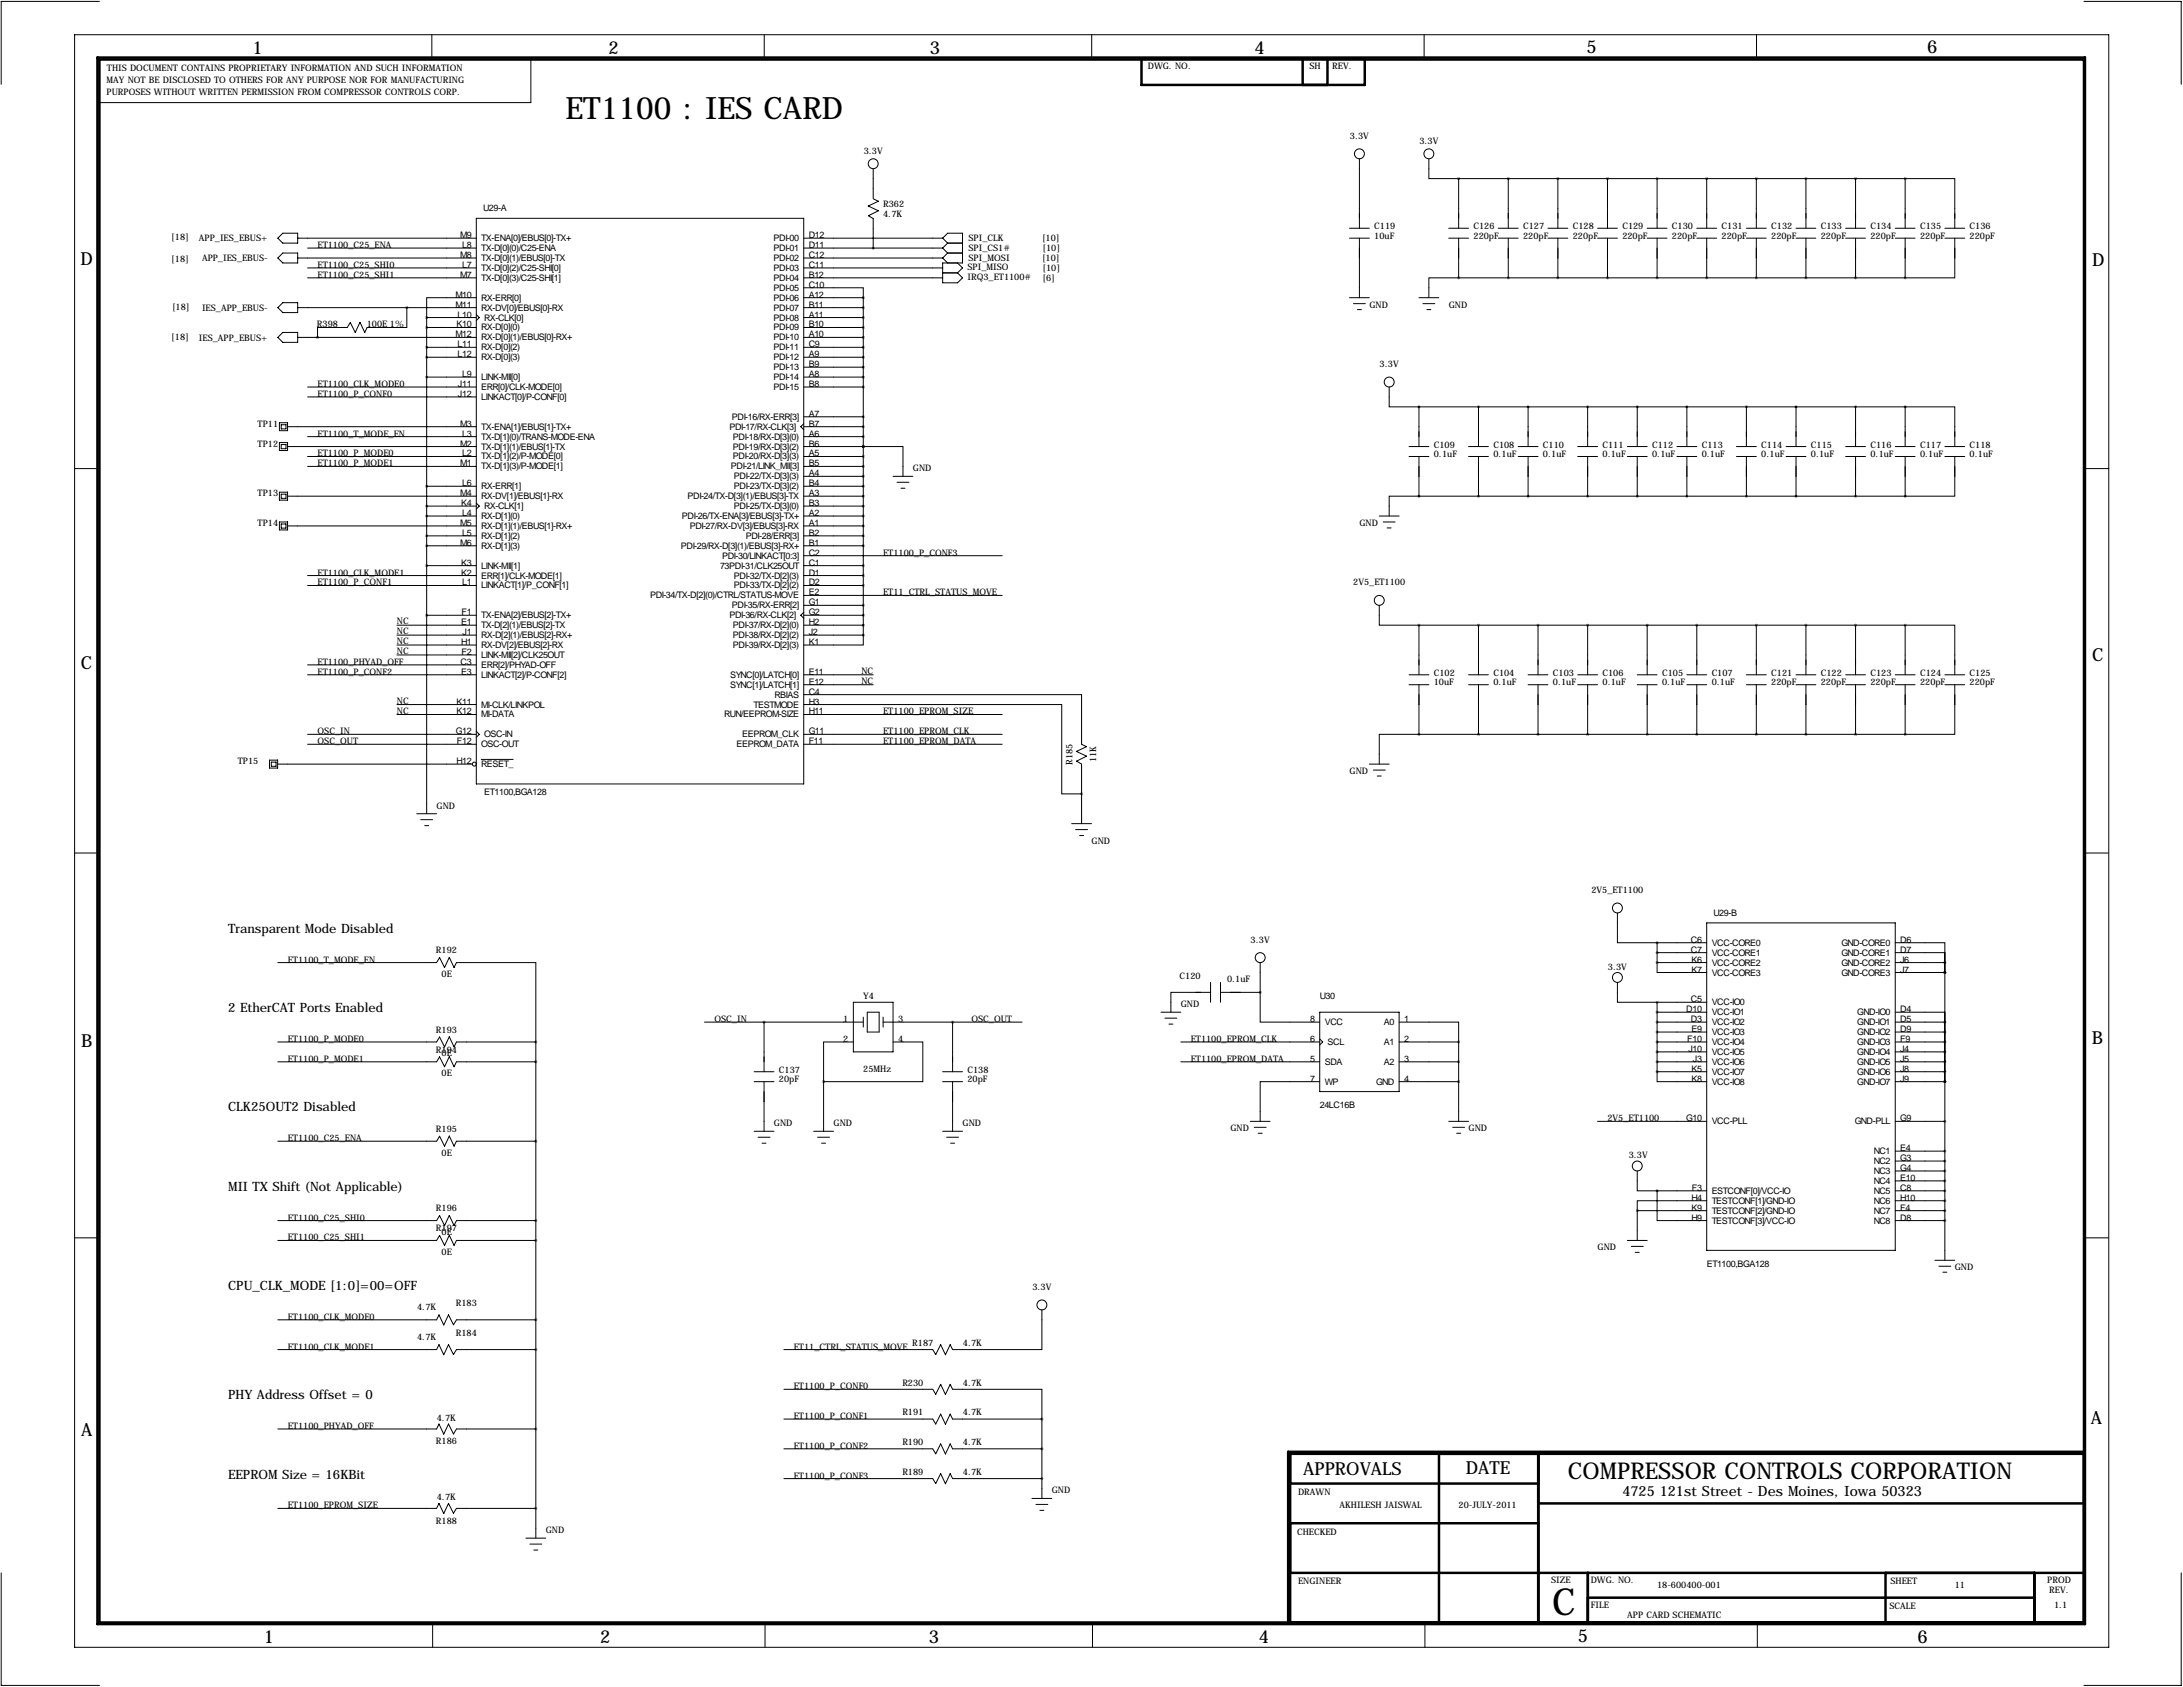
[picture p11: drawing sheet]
<svg xmlns="http://www.w3.org/2000/svg" width="559mm" height="432mm" viewBox="0 0 559 432" stroke-linecap="round" stroke-linejoin="round" font-family="sans-serif">
<defs><g id="words">
<text font-size="9.6" x="397.3" y="413.5">C</text>
<text font-size="7.9" x="144.8" y="30.5">ET1100 : IES CARD</text>
<text font-size="5.9" x="401.4" y="378.6">COMPRESSOR CONTROLS CORPORATION</text>
<g font-size="4.6">
<text x="64.6" y="13.7">1</text>
<text x="155.8" y="13.7">2</text>
<text x="238" y="13.7">3</text>
<text x="321.1" y="13.7">4</text>
<text x="406.1" y="13.5">5</text>
<text x="493.3" y="13.5">6</text>
<text x="20.6" y="67.9">D</text>
<text x="535.6" y="68.1">D</text>
<text x="20.7" y="171.1">C</text>
<text x="535.5" y="169.2">C</text>
<text x="20.8" y="268.1">B</text>
<text x="535.4" y="267.2">B</text>
<text x="535.2" y="364.5">A</text>
<text x="20.8" y="367.5">A</text>
<text x="333.6" y="377.4">APPROVALS</text>
<text x="375.2" y="377.2">DATE</text>
<text x="67.5" y="420.6">1</text>
<text x="153.6" y="420.6">2</text>
<text x="237.8" y="420.6">3</text>
<text x="322.2" y="420.5">4</text>
<text x="403.9" y="420.4">5</text>
<text x="490.9" y="420.6">6</text>
</g>
<text font-size="3.6" x="415.3" y="383">4725 121st Street - Des Moines, Iowa 50323</text>
<g font-size="3.3">
<text x="58.4" y="238.8">Transparent Mode Disabled</text>
<text x="58.4" y="259.1">2 EtherCAT Ports Enabled</text>
<text x="58.4" y="284.5">CLK25OUT2 Disabled</text>
<text x="58.4" y="304.8">MII TX Shift (Not Applicable)</text>
<text x="58.4" y="330.2">CPU_CLK_MODE [1:0]=00=OFF</text>
<text x="58.4" y="358.1">PHY Address Offset = 0</text>
<text x="58.4" y="378.5">EEPROM Size = 16KBit</text>
</g>
<g font-size="2.3">
<text x="293.8" y="17.6">DWG. NO.</text>
<text x="335.2" y="17.7">SH</text>
<text x="341" y="17.7">REV.</text>
<text x="27.3" y="21.1">MAY NOT BE DISCLOSED TO OTHERS FOR ANY PURPOSE NOR FOR MANUFACTURING</text>
<text x="27.4" y="18.3">THIS DOCUMENT CONTAINS PROPRIETARY INFORMATION AND SUCH INFORMATION</text>
<text x="27.3" y="24.2">PURPOSES WITHOUT WRITTEN PERMISSION FROM COMPRESSOR CONTROLS CORP.</text>
<text x="345.5" y="35.6">3.3V</text>
<text x="221.1" y="39.4">3.3V</text>
<text x="363.3" y="36.8">3.3V</text>
<text x="226.1" y="52.9">R362</text>
<text x="123.7" y="54.1">U29-A</text>
<text x="226.1" y="55.4">4.7K</text>
<text x="351.8" y="58.7">C119</text>
<text x="377.2" y="58.7">C126</text>
<text x="389.9" y="58.7">C127</text>
<text x="402.6" y="58.7">C128</text>
<text x="415.3" y="58.7">C129</text>
<text x="428" y="58.7">C130</text>
<text x="440.7" y="58.7">C131</text>
<text x="453.4" y="58.7">C132</text>
<text x="466.1" y="58.7">C133</text>
<text x="478.8" y="58.7">C134</text>
<text x="491.5" y="58.7">C135</text>
<text x="504.2" y="58.7">C136</text>
<text x="43.8" y="61.5">[18]</text>
<text x="50.9" y="61.8">APP_IES_EBUS+</text>
<text x="81.3" y="63.5">ET1100_C25_ENA</text>
<text x="117.8" y="61">M9</text>
<text x="118.3" y="63.5">L8</text>
<text x="123.2" y="61.7">TX-ENA[0]/EBUS[0]-TX+</text>
<text x="123.2" y="64.3">TX-D[0](0)/C25-ENA</text>
<text x="198" y="64.3">PDI-01</text>
<text x="198" y="61.7">PDI-00</text>
<text x="207" y="63.5">D11</text>
<text x="207" y="61">D12</text>
<text x="247.9" y="61.8">SPI_CLK</text>
<text x="247.9" y="64.3">SPI_CS1#</text>
<text x="266.7" y="61.8">[10]</text>
<text x="266.8" y="64.2">[10]</text>
<text x="351.8" y="61">10uF</text>
<text x="377.2" y="61">220pF</text>
<text x="389.9" y="61">220pF</text>
<text x="402.6" y="61">220pF</text>
<text x="415.3" y="61">220pF</text>
<text x="428" y="61">220pF</text>
<text x="440.7" y="61">220pF</text>
<text x="453.4" y="61">220pF</text>
<text x="466.1" y="61">220pF</text>
<text x="478.8" y="61">220pF</text>
<text x="491.5" y="61">220pF</text>
<text x="504.2" y="61">220pF</text>
<text x="43.8" y="66.9">[18]</text>
<text x="51.7" y="66.8">APP_IES_EBUS-</text>
<text x="81.3" y="68.6">ET1100_C25_SHI0</text>
<text x="81.3" y="71.1">ET1100_C25_SHI1</text>
<text x="117.8" y="66">M8</text>
<text x="117.8" y="71.1">M7</text>
<text x="118.3" y="68.6">L7</text>
<text x="123.2" y="66.8">TX-D[0](1)/EBUS[0]-TX</text>
<text x="123.2" y="69.3">TX-D[0](2)/C25-SHI[0]</text>
<text x="123.2" y="71.9">TX-D[0](3)/C25-SHI[1]</text>
<text x="198" y="69.3">PDI-03</text>
<text x="198" y="71.9">PDI-04</text>
<text x="198" y="66.8">PDI-02</text>
<text x="207" y="68.6">C11</text>
<text x="207" y="71.1">B12</text>
<text x="207" y="66">C12</text>
<text x="247.6" y="69.1">SPI_MISO</text>
<text x="247.6" y="71.7">IRQ3_ET1100#</text>
<text x="247.9" y="66.8">SPI_MOSI</text>
<text x="266.7" y="66.7">[10]</text>
<text x="266.9" y="69.3">[10]</text>
<text x="266.9" y="71.9">[6]</text>
<text x="116.6" y="76.2">M10</text>
<text x="123.2" y="77">RX-ERR[0]</text>
<text x="198" y="74.4">PDI-05</text>
<text x="198" y="77">PDI-06</text>
<text x="207" y="73.7">C10</text>
<text x="207" y="76.2">A12</text>
<text x="44" y="79.4">[18]</text>
<text x="51.7" y="79.5">IES_APP_EBUS-</text>
<text x="81.1" y="83.8">R398</text>
<text x="93.9" y="83.8">100E 1%</text>
<text x="116.6" y="78.7">M11</text>
<text x="116.8" y="83.8">K10</text>
<text x="117.1" y="81.3">L10</text>
<text x="123.2" y="79.5">RX-DV[0]/EBUS[0]-RX</text>
<text x="124" y="82">RX-CLK[0]</text>
<text x="198" y="79.5">PDI-07</text>
<text x="198" y="82">PDI-08</text>
<text x="207" y="78.7">B11</text>
<text x="207" y="81.3">A11</text>
<text x="207" y="83.8">B10</text>
<text x="350.5" y="78.7">GND</text>
<text x="370.8" y="78.7">GND</text>
<text x="43.8" y="87">[18]</text>
<text x="50.9" y="87.2">IES_APP_EBUS+</text>
<text x="116.6" y="86.4">M12</text>
<text x="117.1" y="88.9">L11</text>
<text x="123.2" y="84.6">RX-D[0](0)</text>
<text x="123.2" y="87.1">RX-D[0](1)/EBUS[0]-RX+</text>
<text x="123.2" y="89.7">RX-D[0](2)</text>
<text x="198" y="84.6">PDI-09</text>
<text x="198" y="87.1">PDI-10</text>
<text x="198" y="89.7">PDI-11</text>
<text x="207" y="86.4">A10</text>
<text x="207" y="88.9">C9</text>
<text x="117.1" y="91.4">L12</text>
<text x="123.2" y="92.2">RX-D[0](3)</text>
<text x="198" y="92.2">PDI-12</text>
<text x="198" y="94.7">PDI-13</text>
<text x="207" y="91.4">A9</text>
<text x="207" y="94">B9</text>
<text x="353.2" y="94">3.3V</text>
<text x="81.3" y="99.1">ET1100_CLK_MODE0</text>
<text x="81.3" y="101.6">ET1100_P_CONF0</text>
<text x="117.2" y="99.1">J11</text>
<text x="117.2" y="101.6">J12</text>
<text x="118.3" y="96.5">L9</text>
<text x="123.2" y="97.3">LINK-MII[0]</text>
<text x="123.2" y="99.8">ERR[0]/CLK-MODE[0]</text>
<text x="198" y="97.3">PDI-14</text>
<text x="198" y="99.8">PDI-15</text>
<text x="207" y="96.5">A8</text>
<text x="207" y="99.1">B8</text>
<text x="123.2" y="102.4">LINKACT[0]/P-CONF[0]</text>
<text x="187.3" y="107.4">PDI-16/RX-ERR[3]</text>
<text x="207" y="106.7">A7</text>
<text x="65.9" y="109.2">TP11</text>
<text x="81.3" y="111.8">ET1100_T_MODE_EN</text>
<text x="117.8" y="109.2">M3</text>
<text x="118.3" y="111.8">L3</text>
<text x="123.2" y="110">TX-ENA[1]/EBUS[1]-TX+</text>
<text x="123.2" y="112.5">TX-D[1](0)/TRANS-MODE-ENA</text>
<text x="186.7" y="110">PDI-17/RX-CLK[3]</text>
<text x="187.6" y="112.5">PDI-18/RX-D[3](0)</text>
<text x="207" y="109.2">B7</text>
<text x="207" y="111.8">A6</text>
<text x="65.9" y="114.3">TP12</text>
<text x="81.3" y="116.8">ET1100_P_MODE0</text>
<text x="81.3" y="119.4">ET1100_P_MODE1</text>
<text x="117.8" y="114.3">M2</text>
<text x="117.8" y="119.4">M1</text>
<text x="118.3" y="116.8">L2</text>
<text x="123.2" y="115.1">TX-D[1](1)/EBUS[1]-TX</text>
<text x="123.2" y="117.6">TX-D[1](2)/P-MODE[0]</text>
<text x="187.6" y="115.1">PDI-19/RX-D[3](2)</text>
<text x="187.6" y="117.6">PDI-20/RX-D[3](3)</text>
<text x="207" y="114.3">B6</text>
<text x="207" y="116.8">A5</text>
<text x="207" y="119.4">B5</text>
<text x="367" y="114.6">C109</text>
<text x="367" y="116.9">0.1uF</text>
<text x="382.3" y="114.6">C108</text>
<text x="382.3" y="116.9">0.1uF</text>
<text x="395" y="114.6">C110</text>
<text x="395" y="116.9">0.1uF</text>
<text x="410.2" y="114.6">C111</text>
<text x="410.2" y="116.9">0.1uF</text>
<text x="422.9" y="114.6">C112</text>
<text x="422.9" y="116.9">0.1uF</text>
<text x="435.6" y="114.6">C113</text>
<text x="435.6" y="116.9">0.1uF</text>
<text x="450.8" y="114.6">C114</text>
<text x="450.8" y="116.9">0.1uF</text>
<text x="463.5" y="114.6">C115</text>
<text x="463.5" y="116.9">0.1uF</text>
<text x="478.8" y="114.6">C116</text>
<text x="478.8" y="116.9">0.1uF</text>
<text x="491.5" y="114.6">C117</text>
<text x="491.5" y="116.9">0.1uF</text>
<text x="504.2" y="114.6">C118</text>
<text x="504.2" y="116.9">0.1uF</text>
<text x="118.3" y="124.5">L6</text>
<text x="123.2" y="120.1">TX-D[1](3)/P-MODE[1]</text>
<text x="123.2" y="125.2">RX-ERR[1]</text>
<text x="187.1" y="120.1">PDI-21/LINK_MII[3]</text>
<text x="187.9" y="122.7">PDI-22/TX-D[3](3)</text>
<text x="187.9" y="125.2">PDI-23/TX-D[3](2)</text>
<text x="207" y="121.9">A4</text>
<text x="207" y="124.5">B4</text>
<text x="233.7" y="120.7">GND</text>
<text x="65.9" y="127">TP13</text>
<text x="117.8" y="127">M4</text>
<text x="118" y="129.5">K4</text>
<text x="123.2" y="127.8">RX-DV[1]/EBUS[1]-RX</text>
<text x="124" y="130.3">RX-CLK[1]</text>
<text x="176" y="127.8">PDI-24/TX-D[3](1)/EBUS[3]-TX</text>
<text x="187.9" y="130.3">PDI-25/TX-D[3](0)</text>
<text x="207" y="127">A3</text>
<text x="207" y="129.5">B3</text>
<text x="65.9" y="134.6">TP14</text>
<text x="117.8" y="134.6">M5</text>
<text x="118.3" y="132.1">L4</text>
<text x="118.3" y="137.2">L5</text>
<text x="123.2" y="132.8">RX-D[1](0)</text>
<text x="123.2" y="135.4">RX-D[1](1)/EBUS[1]-RX+</text>
<text x="123.2" y="137.9">RX-D[1](2)</text>
<text x="174.6" y="132.8">PDI-26/TX-ENA[3]/EBUS[3]-TX+</text>
<text x="176.5" y="135.4">PDI-27/RX-DV[3]/EBUS[3]-RX</text>
<text x="190.9" y="137.9">PDI-28/ERR[3]</text>
<text x="207" y="132.1">A2</text>
<text x="207" y="134.6">A1</text>
<text x="207" y="137.2">B2</text>
<text x="348" y="134.6">GND</text>
<text x="117.8" y="139.7">M6</text>
<text x="123.2" y="140.5">RX-D[1](3)</text>
<text x="174.3" y="140.5">PDI-29/RX-D[3](1)/EBUS[3]-RX+</text>
<text x="184.8" y="143">PDI-30/LINKACT[0:3]</text>
<text x="207" y="139.7">B1</text>
<text x="207" y="142.2">C2</text>
<text x="226.1" y="142.2">ET1100_P_CONF3</text>
<text x="81.3" y="147.3">ET1100_CLK_MODE1</text>
<text x="81.3" y="149.9">ET1100_P_CONF1</text>
<text x="118" y="144.8">K3</text>
<text x="118" y="147.3">K2</text>
<text x="118.3" y="149.9">L1</text>
<text x="123.2" y="145.5">LINK-MII[1]</text>
<text x="123.2" y="148.1">ERR[1]/CLK-MODE[1]</text>
<text x="184.3" y="145.5">73PDI-31/CLK25OUT</text>
<text x="187.9" y="148.1">PDI-32/TX-D[2](3)</text>
<text x="207" y="144.8">C1</text>
<text x="207" y="147.3">D1</text>
<text x="207" y="149.9">D2</text>
<text x="346.4" y="149.9">2V5_ET1100</text>
<text x="123.2" y="150.6">LINKACT[1]/P_CONF[1]</text>
<text x="166.4" y="153.2">PDI-34/TX-D[2](0)/CTRL/STATUS-MOVE</text>
<text x="187.3" y="155.7">PDI-35/RX-ERR[2]</text>
<text x="187.9" y="150.6">PDI-33/TX-D[2](2)</text>
<text x="207" y="152.4">E2</text>
<text x="207" y="154.9">G1</text>
<text x="226.1" y="152.4">ET11_CTRL_STATUS_MOVE</text>
<text x="101.6" y="159.8">NC</text>
<text x="118" y="160">E1</text>
<text x="118.1" y="157.5">F1</text>
<text x="123.2" y="158.2">TX-ENA[2]/EBUS[2]-TX+</text>
<text x="123.2" y="160.8">TX-D[2](1)/EBUS[2]-TX</text>
<text x="186.7" y="158.2">PDI-36/RX-CLK[2]</text>
<text x="187.6" y="160.8">PDI-37/RX-D[2](0)</text>
<text x="207" y="157.5">G2</text>
<text x="207" y="160">H2</text>
<text x="101.6" y="162.3">NC</text>
<text x="101.6" y="164.8">NC</text>
<text x="101.6" y="167.4">NC</text>
<text x="118" y="165.1">H1</text>
<text x="118.1" y="167.6">F2</text>
<text x="118.4" y="162.6">J1</text>
<text x="123.2" y="163.3">RX-D[2](1)/EBUS[2]-RX+</text>
<text x="123.2" y="165.9">RX-DV[2]/EBUS[2]-RX</text>
<text x="187.6" y="163.3">PDI-38/RX-D[2](2)</text>
<text x="187.6" y="165.9">PDI-39/RX-D[2](3)</text>
<text x="207" y="162.6">J2</text>
<text x="207" y="165.1">K1</text>
<text x="81.3" y="172.7">ET1100_P_CONF2</text>
<text x="81.3" y="170.2">ET1100_PHYAD_OFF</text>
<text x="117.9" y="170.2">C3</text>
<text x="118" y="172.7">E3</text>
<text x="123.2" y="168.4">LINK-MII[2]/CLK25OUT</text>
<text x="123.2" y="170.9">ERR[2]/PHYAD-OFF</text>
<text x="123.2" y="173.5">LINKACT[2]/P-CONF[2]</text>
<text x="186.9" y="173.5">SYNC[0]/LATCH[0]</text>
<text x="207" y="172.7">E11</text>
<text x="220.5" y="172.5">NC</text>
<text x="367" y="173">C102</text>
<text x="382.3" y="173">C104</text>
<text x="397.5" y="173">C103</text>
<text x="410.2" y="173">C106</text>
<text x="425.4" y="173">C105</text>
<text x="438.1" y="173">C107</text>
<text x="453.4" y="173">C121</text>
<text x="466.1" y="173">C122</text>
<text x="478.8" y="173">C123</text>
<text x="491.5" y="173">C124</text>
<text x="504.2" y="173">C125</text>
<text x="186.9" y="176">SYNC[1]/LATCH[1]</text>
<text x="198.3" y="178.6">RBIAS</text>
<text x="207" y="175.3">E12</text>
<text x="207" y="177.8">C4</text>
<text x="220.5" y="175">NC</text>
<text x="367" y="175.3">10uF</text>
<text x="382.3" y="175.3">0.1uF</text>
<text x="397.5" y="175.3">0.1uF</text>
<text x="410.2" y="175.3">0.1uF</text>
<text x="425.4" y="175.3">0.1uF</text>
<text x="438.1" y="175.3">0.1uF</text>
<text x="453.4" y="175.3">220pF</text>
<text x="466.1" y="175.3">220pF</text>
<text x="478.8" y="175.3">220pF</text>
<text x="491.5" y="175.3">220pF</text>
<text x="504.2" y="175.3">220pF</text>
<text x="101.6" y="180.1">NC</text>
<text x="101.6" y="182.6">NC</text>
<text x="116.8" y="180.3">K11</text>
<text x="116.8" y="182.9">K12</text>
<text x="123.2" y="181.1">MI-CLK/LINKPOL</text>
<text x="123.2" y="183.6">MI-DATA</text>
<text x="185.4" y="183.6">RUN/EEPROM-SIZE</text>
<text x="192.9" y="181.1">TESTMODE</text>
<text x="207" y="180.3">H3</text>
<text x="207" y="182.9">H11</text>
<text x="226.1" y="182.9">ET1100_EPROM_SIZE</text>
<text x="81.3" y="188">OSC_IN</text>
<text x="81.3" y="190.5">OSC_OUT</text>
<text x="116.7" y="188">G12</text>
<text x="117" y="190.5">F12</text>
<text x="123.2" y="191.3">OSC-OUT</text>
<text x="124" y="188.7">OSC-IN</text>
<text x="188.5" y="191.3">EEPROM_DATA</text>
<text x="190" y="188.7">EEPROM_CLK</text>
<text x="207" y="188">G11</text>
<text x="207" y="190.5">F11</text>
<text x="226.1" y="188">ET1100_EPROM_CLK</text>
<text x="226.1" y="190.5">ET1100_EPROM_DATA</text>
<text x="60.9" y="195.6">TP15</text>
<text x="116.8" y="195.6">H12</text>
<text x="123.2" y="196.3">RESET_</text>
<text x="274.5" y="195.7" transform="rotate(-90 274.5 195.7)">R185</text>
<text x="280.6" y="195" transform="rotate(-90 280.6 195)">11K</text>
<text x="124" y="203.5">ET1100,BGA128</text>
<text x="345.4" y="198.1">GND</text>
<text x="111.8" y="207">GND</text>
<text x="279.4" y="215.9">GND</text>
<text x="407.4" y="228.6">2V5_ET1100</text>
<text x="438.7" y="234.4">U29-B</text>
<text x="111.6" y="244">R192</text>
<text x="320.1" y="241.3">3.3V</text>
<text x="432.8" y="241.3">C6</text>
<text x="432.8" y="243.8">C7</text>
<text x="438.1" y="242.1">VCC-CORE0</text>
<text x="438.1" y="244.6">VCC-CORE1</text>
<text x="471.4" y="242.1">GND-CORE0</text>
<text x="471.4" y="244.6">GND-CORE1</text>
<text x="486.4" y="241.3">D6</text>
<text x="486.4" y="243.8">D7</text>
<text x="73.7" y="246.4">ET1100_T_MODE_EN</text>
<text x="113" y="250.1">0E</text>
<text x="301.9" y="250.5">C120</text>
<text x="314.1" y="251.5">0.1uF</text>
<text x="411.6" y="248.2">3.3V</text>
<text x="433" y="246.4">K6</text>
<text x="433" y="248.9">K7</text>
<text x="438.1" y="247.1">VCC-CORE2</text>
<text x="438.1" y="249.7">VCC-CORE3</text>
<text x="471.4" y="247.1">GND-CORE2</text>
<text x="471.4" y="249.7">GND-CORE3</text>
<text x="486.4" y="246.4">J6</text>
<text x="486.4" y="248.9">J7</text>
<text x="221" y="255.8">Y4</text>
<text x="302.3" y="257.8">GND</text>
<text x="337.8" y="255.8">U30</text>
<text x="432.8" y="256.5">C5</text>
<text x="438.1" y="257.3">VCC-IO0</text>
<text x="182.9" y="261.6">OSC_IN</text>
<text x="215.9" y="261.6">1</text>
<text x="229.9" y="261.6">3</text>
<text x="248.7" y="261.6">OSC_OUT</text>
<text x="335.4" y="261.6">8</text>
<text x="339.1" y="262.4">VCC</text>
<text x="354.2" y="262.4">A0</text>
<text x="359.4" y="261.6">1</text>
<text x="431.7" y="259.1">D10</text>
<text x="432.8" y="261.6">D3</text>
<text x="438.1" y="259.8">VCC-IO1</text>
<text x="438.1" y="262.4">VCC-IO2</text>
<text x="475.4" y="259.8">GND-IO0</text>
<text x="475.4" y="262.4">GND-IO1</text>
<text x="486.4" y="259.1">D4</text>
<text x="486.4" y="261.6">D5</text>
<text x="73.7" y="266.7">ET1100_P_MODE0</text>
<text x="111.6" y="264.4">R193</text>
<text x="111.6" y="269.4">R194</text>
<text x="215.9" y="266.7">2</text>
<text x="229.9" y="266.7">4</text>
<text x="304.8" y="266.7">ET1100_EPROM_CLK</text>
<text x="335.4" y="266.7">6</text>
<text x="339.9" y="267.5">SCL</text>
<text x="354.2" y="267.5">A1</text>
<text x="359.4" y="266.7">2</text>
<text x="431.9" y="266.7">F10</text>
<text x="432.2" y="269.2">J10</text>
<text x="433" y="264.2">E9</text>
<text x="438.1" y="264.9">VCC-IO3</text>
<text x="438.1" y="267.5">VCC-IO4</text>
<text x="475.4" y="264.9">GND-IO2</text>
<text x="475.4" y="267.5">GND-IO3</text>
<text x="486.4" y="264.2">D9</text>
<text x="486.4" y="266.7">F9</text>
<text x="486.4" y="269.2">J4</text>
<text x="73.7" y="271.8">ET1100_P_MODE1</text>
<text x="113" y="270.4">0E</text>
<text x="113" y="275.5">0E</text>
<text x="199.4" y="274.6">C137</text>
<text x="221" y="274.3">25MHz</text>
<text x="247.6" y="274.6">C138</text>
<text x="304.8" y="271.8">ET1100_EPROM_DATA</text>
<text x="335.4" y="271.8">5</text>
<text x="339.1" y="272.5">SDA</text>
<text x="354.2" y="272.5">A2</text>
<text x="359.4" y="271.8">3</text>
<text x="433" y="274.3">K5</text>
<text x="433.4" y="271.8">J3</text>
<text x="438.1" y="270">VCC-IO5</text>
<text x="438.1" y="272.5">VCC-IO6</text>
<text x="438.1" y="275.1">VCC-IO7</text>
<text x="475.4" y="270">GND-IO4</text>
<text x="475.4" y="272.5">GND-IO5</text>
<text x="475.4" y="275.1">GND-IO6</text>
<text x="486.4" y="271.8">J5</text>
<text x="486.4" y="274.3">J8</text>
<text x="199.4" y="276.9">20pF</text>
<text x="247.6" y="276.9">20pF</text>
<text x="335.4" y="276.9">7</text>
<text x="339.1" y="277.6">WP</text>
<text x="352.3" y="277.6">GND</text>
<text x="359.4" y="276.9">4</text>
<text x="433" y="276.9">K8</text>
<text x="438.1" y="277.6">VCC-IO8</text>
<text x="475.4" y="277.6">GND-IO7</text>
<text x="486.4" y="276.9">J9</text>
<text x="337.8" y="283.7">24LC16B</text>
<text x="411.5" y="287">2V5_ET1100</text>
<text x="431.7" y="287">G10</text>
<text x="438.1" y="287.8">VCC-PLL</text>
<text x="474.8" y="287.8">GND-PLL</text>
<text x="486.4" y="287">G9</text>
<text x="73.7" y="292.1">ET1100_C25_ENA</text>
<text x="111.6" y="289.8">R195</text>
<text x="198.1" y="288.3">GND</text>
<text x="213.4" y="288.3">GND</text>
<text x="246.4" y="288.3">GND</text>
<text x="315" y="289.6">GND</text>
<text x="375.9" y="289.6">GND</text>
<text x="113" y="295.8">0E</text>
<text x="416.9" y="296.4">3.3V</text>
<text x="479.7" y="295.4">NC1</text>
<text x="479.7" y="297.9">NC2</text>
<text x="486.4" y="294.6">E4</text>
<text x="486.4" y="297.2">G3</text>
<text x="486.4" y="299.7">G4</text>
<text x="433.1" y="304.8">F3</text>
<text x="438.1" y="305.6">ESTCONF[0]/VCC-IO</text>
<text x="479.7" y="300.5">NC3</text>
<text x="479.7" y="303">NC4</text>
<text x="479.7" y="305.6">NC5</text>
<text x="486.4" y="302.3">E10</text>
<text x="486.4" y="304.8">C8</text>
<text x="111.6" y="310.1">R196</text>
<text x="433" y="307.3">H4</text>
<text x="433" y="309.9">K9</text>
<text x="438.1" y="308.1">TESTCONF[1]/GND-IO</text>
<text x="438.1" y="310.6">TESTCONF[2]/GND-IO</text>
<text x="479.7" y="310.6">NC7</text>
<text x="479.7" y="308.1">NC6</text>
<text x="486.4" y="309.9">F4</text>
<text x="486.4" y="307.3">H10</text>
<text x="73.7" y="317.5">ET1100_C25_SHI1</text>
<text x="73.7" y="312.4">ET1100_C25_SHI0</text>
<text x="111.6" y="315.2">R197</text>
<text x="113" y="316.1">0E</text>
<text x="433" y="312.4">H9</text>
<text x="438.1" y="313.2">TESTCONF[3]/VCC-IO</text>
<text x="479.7" y="313.2">NC8</text>
<text x="486.4" y="312.4">D8</text>
<text x="113" y="321.2">0E</text>
<text x="408.9" y="320">GND</text>
<text x="436.9" y="324.4">ET1100,BGA128</text>
<text x="500.4" y="325.1">GND</text>
<text x="106.8" y="335.3">4.7K</text>
<text x="116.7" y="334.4">R183</text>
<text x="264.3" y="330.2">3.3V</text>
<text x="73.7" y="337.8">ET1100_CLK_MODE0</text>
<text x="116.7" y="342">R184</text>
<text x="73.7" y="345.4">ET1100_CLK_MODE1</text>
<text x="106.8" y="342.9">4.7K</text>
<text x="203.2" y="345.4">ET11_CTRL_STATUS_MOVE</text>
<text x="233.5" y="344.5">R187</text>
<text x="246.5" y="344.5">4.7K</text>
<text x="203.2" y="355.6">ET1100_P_CONF0</text>
<text x="231" y="354.7">R230</text>
<text x="246.5" y="354.7">4.7K</text>
<text x="73.7" y="365.8">ET1100_PHYAD_OFF</text>
<text x="111.8" y="363.7">4.7K</text>
<text x="203.2" y="363.2">ET1100_P_CONF1</text>
<text x="231" y="362.3">R191</text>
<text x="246.5" y="362.3">4.7K</text>
<text x="111.6" y="369.7">R186</text>
<text x="203.2" y="370.8">ET1100_P_CONF2</text>
<text x="231" y="369.9">R190</text>
<text x="246.5" y="369.9">4.7K</text>
<text x="231" y="377.5">R189</text>
<text x="246.5" y="377.5">4.7K</text>
<text x="111.8" y="384">4.7K</text>
<text x="203.2" y="378.5">ET1100_P_CONF3</text>
<text x="269.2" y="382.3">GND</text>
<text x="332.3" y="382.8">DRAWN</text>
<text x="73.7" y="386.1">ET1100_EPROM_SIZE</text>
<text x="342.9" y="386.1">AKHILESH JAISWAL</text>
<text x="373.4" y="386.1">20-JULY-2011</text>
<text x="111.6" y="390">R188</text>
<text x="139.7" y="392.4">GND</text>
<text x="332" y="392.9">CHECKED</text>
<text x="332.3" y="405.4">ENGINEER</text>
<text x="397.1" y="405.1">SIZE</text>
<text x="407.2" y="405.1">DWG. NO.</text>
<text x="424.2" y="406.4">18-600400-001</text>
<text x="483.9" y="405.4">SHEET</text>
<text x="500.4" y="406.4">11</text>
<text x="524.1" y="405.1">PROD</text>
<text x="524.6" y="407.7">REV.</text>
<text x="407.2" y="411.5">FILE</text>
<text x="483.7" y="411.7">SCALE</text>
<text x="525.8" y="411.5">1.1</text>
<text x="416.6" y="414">APP CARD SCHEMATIC</text>
</g>
</g></defs>
<g fill="none" stroke="#000" stroke-width=".26">
<path d="M19.1 8.9h520.7v412.7h-520.7zM25.5 .4h-25.2v21.2M110.5 8.9v6.3M143.1 15.2h-7.2v11.1h-110.9M195.6 8.9v6.3M279.5 8.9v6.3M364.5 8.9v6.3M449.6 8.9v6.3M533.5 .4h24.8v21.2M72.4 59.7h3.8v2.5h-3.8l-1.3-1.2zM121.9 55.9h83.8v144.8h-83.8zM223.5 43.2v7.6"/>
<path d="M223.5 55.9v7.6M223.6 50.9l1.2 .6-2.6 1.2 2.6 1.2-2.5 1.3 1.3 .8M345.4 58.4h5.1M348 40.6v17.8M365.8 40.6v5.1h7.6M370.8 58.4h5.1M373.4 45.7v12.7M373.4 45.7h114.3M383.5 58.4h5.1M386.1 45.7v12.7M396.2 58.4h5.1M398.8 45.7v12.7"/>
<path d="M408.9 58.4h5.1M411.5 45.7v12.7M421.6 58.4h5.1M424.2 45.7v12.7M434.3 58.4h5.1M436.9 45.7v12.7M447 58.4h5.1M449.6 45.7v12.7M459.7 58.4h5.1M462.3 45.7v12.7M472.4 58.4h5.1M475 45.7v12.7"/>
<path d="M485.1 58.4h5.1M487.7 45.7h12.7v12.7M487.7 45.7v12.7M497.8 58.4h5.1M71.1 66l1.3-1.2h3.8v2.5h-3.8zM72.4 77.5h3.8v2.5h-3.8l-1.3-1.3zM76.2 61h45.7M76.2 66h45.7M76.2 78.7h45.7M78.7 63.5h43.2M78.7 68.6h43.2M78.7 71.1h43.2"/>
<path d="M104.1 78.7v5.1h-10.1l-.6 1.3-1.2-2.6-1.3 2.6-1.2-2.5-.8 1.2h-7.6v2.6M121.9 76.2h-12.7v5.1M205.7 73.7h15.3v2.5M205.7 61h35.6M205.7 63.5h35.6M205.7 66h35.6M205.7 68.6h35.6M205.7 71.1h35.6M205.7 76.2h15.3M205.7 78.7h15.3M221 76.2v86.4M241.3 61l1.3-1.3h3.8v7.6h-5.1v5.1h3.8l1.3-1.3-1.3-1.3"/>
<path d="M241.3 61l1.3 1.2M241.3 63.5l1.3 1.3M241.3 66l1.3 1.3M241.3 69.8h3.8M242.6 64.8h3.8M242.6 62.2h3.8M242.6 62.2l-1.3 1.3M242.6 64.8l-1.3 1.2M245.1 67.3l1.3 1.3-1.3 1.2M345.4 61h5.1M345.4 76.2h5.1M346.5 77.7h3"/>
<path d="M347.5 79.2h1M348 61v15.2M363.2 76.2h5.1M364.2 77.7h3.1M365.3 79.2h1M370.8 61h5.1M373.4 71.1h-7.6v5.1M373.4 71.1h114.3M373.4 61v10.1M383.5 61h5.1M386.1 61v10.1M396.2 61h5.1"/>
<path d="M398.8 61v10.1M408.9 61h5.1M411.5 61v10.1M421.6 61h5.1M424.2 61v10.1M434.3 61h5.1M436.9 61v10.1M447 61h5.1M449.6 61v10.1M459.7 61h5.1M462.3 61v10.1M472.4 61h5.1"/>
<path d="M475 61v10.1M485.1 61h5.1M487.7 61v10.1M497.8 61h5.1M500.4 61v10.1h-12.7M71.1 86.4l1.3-1.3h3.8v2.5h-3.8zM76.2 86.4h45.7M78.7 99.1h43.2M109.2 81.3h12.7M109.2 83.8h12.7M109.2 88.9h12.7M109.2 91.4h12.7"/>
<path d="M109.2 96.5h12.7M109.2 81.3v127M121.9 80.5l.8 .8-.8 .7M205.7 81.3h15.3M205.7 83.8h15.3M205.7 86.4h15.3M205.7 88.9h15.3M205.7 91.4h15.3M205.7 96.5h15.3M205.7 99.1h15.3M205.7 94h15.3M355.6 99.1v5h7.6"/>
<path d="M19.2 119.9h6.4M73.2 108.7v1.1h-1.2v-1.1h1.2M73.2 113.7v1.2h-1.2v-1.1h1.2M73.6 108.2v2h-2.1v-2h2.1M73.6 113.2v2.1h-2.1v-2h2.1M73.7 109.2h48.2M73.7 114.3h48.2M78.7 101.6h43.2M78.7 111.8h43.2M78.7 116.8h43.2M78.7 119.4h43.2M205.7 109.2h15.3"/>
<path d="M205.7 111.8h15.3M205.7 114.3h15.3M205.7 116.8h15.3M205.7 119.4h15.3M205.7 106.7h15.3M205.7 108.5l-.7 .7 .7 .8M221 114.3h.1M221 114.3h10.1v7.6M360.7 114.3h5.1M360.7 116.8h5.1M363.2 104.1v10.2M363.2 116.8v10.2"/>
<path d="M363.2 104.1h124.5M375.9 114.3h5.1M375.9 116.8h5.1M378.5 104.1v10.2M378.5 116.8v10.2M388.6 114.3h5.1M388.6 116.8h5.1M391.2 104.1v10.2M391.2 116.8v10.2M403.9 114.3h5M403.9 116.8h5M406.4 104.1v10.2"/>
<path d="M406.4 116.8v10.2M416.6 114.3h5M416.6 116.8h5M419.1 104.1v10.2M419.1 116.8v10.2M429.3 114.3h5M429.3 116.8h5M431.8 104.1v10.2M431.8 116.8v10.2M444.5 114.3h5.1M444.5 116.8h5.1M447 104.1v10.2"/>
<path d="M447 116.8v10.2M457.2 114.3h5.1M457.2 116.8h5.1M459.7 104.1v10.2M459.7 116.8v10.2M472.4 114.3h5.1M472.4 116.8h5.1M475 104.1v10.2M475 116.8v10.2M485.1 114.3h5.1M485.1 116.8h5.1M487.7 104.1h12.7v10.2"/>
<path d="M487.7 104.1v10.2M487.7 116.8v10.2M497.8 114.3h5.1M497.8 116.8h5.1M500.4 116.8v10.2h-12.7M533.4 119.9h6.4M73.2 126.4v1.2h-1.2v-1.1h1.2M73.2 134.1v1.1h-1.2v-1.1h1.2M73.6 125.9v2.1h-2.1v-2h2.1M73.6 133.6v2h-2.1v-2h2.1M73.7 127h48.2M73.7 134.6h48.2"/>
<path d="M109.2 124.5h12.7M109.2 129.5h12.7M109.2 132.1h12.7M109.2 137.2h12.7M109.2 139.7h12.7M121.9 128.8l.8 .7-.8 .8M205.7 124.5h15.3M205.7 127h15.3M205.7 129.5h15.3M205.7 132.1h15.3M205.7 134.6h15.3M205.7 137.2h15.3"/>
<path d="M205.7 139.7h15.3M205.7 121.9h15.3M228.6 121.9h5.1M229.6 123.4h3.1M230.6 125h1M353.1 132.1h5M354.1 133.6h3M355.1 135.1h1M363.2 127h-7.6v5.1M363.2 127h124.5M78.7 147.3h43.2M78.7 149.9h43.2"/>
<path d="M109.2 144.8h12.7M109.2 157.5h12.7M205.7 144.8h15.3M205.7 147.3h15.3M205.7 149.9h15.3M205.7 157.5h15.3M205.7 142.2h50.8M205.7 152.4h50.8M205.7 154.9h15.3M205.7 156.7l-.7 .8 .7 .7M353.1 154.9v5.1h10.1M78.7 170.2h43.2"/>
<path d="M78.7 172.7h43.2M101.6 160h20.3M101.6 162.6h20.3M101.6 165.1h20.3M101.6 167.6h20.3M205.7 177.8h71.2v12.7l1.2 .6-2.6 1.2 2.6 1.2-2.5 1.3 1.3 .8v15.2M205.7 160h15.3M205.7 162.6h15.3M205.7 172.7h17.8M205.7 175.3h17.8M221 162.6v2.5h-15.3M360.7 172.7h5.1"/>
<path d="M360.7 175.3h5.1M363.2 160h124.5M363.2 160v12.7M363.2 175.3v12.7M375.9 172.7h5.1M375.9 175.3h5.1M378.5 160v12.7M378.5 175.3v12.7M391.2 172.7h5M391.2 175.3h5M393.7 160v12.7M393.7 175.3v12.7"/>
<path d="M403.9 172.7h5M403.9 175.3h5M406.4 160v12.7M406.4 175.3v12.7M419.1 172.7h5.1M419.1 175.3h5.1M421.6 160v12.7M421.6 175.3v12.7M431.8 172.7h5.1M431.8 175.3h5.1M434.3 160v12.7M434.3 175.3v12.7"/>
<path d="M447 172.7h5.1M447 175.3h5.1M449.6 160v12.7M449.6 175.3v12.7M459.7 172.7h5.1M459.7 175.3h5.1M462.3 160v12.7M462.3 175.3v12.7M472.4 172.7h5.1M472.4 175.3h5.1M475 160v12.7M475 175.3v12.7"/>
<path d="M485.1 172.7h5.1M485.1 175.3h5.1M487.7 160h12.7v12.7M487.7 160v12.7M487.7 175.3v12.7M497.8 172.7h5.1M497.8 175.3h5.1M500.4 175.3v12.7h-12.7M69 194.6l2.1-.1v2.1h-2.1zM70.7 195v1.1h-1.3v-1h1.3M71.1 195.6h49.8M78.7 188h43.2"/>
<path d="M78.7 190.5h43.2M101.6 180.3h20.3M101.6 182.9h20.3M121.9 187.2l.8 .8-.8 .7M123.2 194.4h8.2M205.7 180.3h66.1v22.9h5.1M205.7 182.9h50.8M205.7 188h50.8M205.7 190.5h50.8M350.5 195.6h5.1M351.5 197.1h3.1M352.6 198.6h1"/>
<path d="M363.2 188h-10.1v7.6M363.2 188h124.5M19 218.3h6.5M106.7 208.3h5.1M107.7 209.8h3M108.7 211.3h1M274.3 210.8h5.1M275.3 212.3h3.1M276.4 213.9h1M533.3 218.3h6.4M414 233.7v7.6h10.2M436.9 236.2h48.2v83.8h-48.2z"/>
<path d="M71.1 246.4h40.7l.7-1.3 1.3 2.5 1.2-2.5 1.2 2.5 .6-1.2h20.4v20.3M218.4 256.5h10.2v12.7h-10.2zM222 259.1h3v5.1h-3zM297.2 259.1h5.1M309.9 254h-10.2v5.1M309.9 251.5v5M312.4 254h10.2M312.4 251.5v5M322.6 254v7.6h15.2M322.6 246.4v7.6M337.8 259.1h20.3v20.3h-20.3zM414 251.5v5h10.2"/>
<path d="M424.2 246.4v2.5h12.7M424.2 259.1h12.7M424.2 241.3h12.7M424.2 243.8h12.7M424.2 246.4h12.7M424.2 256.5h12.7M424.2 241.3v5.1M424.2 256.5v17.8M485.1 241.3h12.7v5.1M485.1 259.1h12.7v2.5M485.1 246.4h12.7v2.5M485.1 243.8h12.7v2.6"/>
<path d="M485.1 248.9h12.7M497.8 248.9h.1M497.8 246.4v76.2M71.1 271.8h40.7l.7-1.3 1.3 2.5 1.2-2.5 1.2 2.5 .6-1.2h20.4M71.1 266.7h40.7l.7-1.3 1.3 2.6 1.2-2.6 1.2 2.6 .6-1.3h20.4M137.2 266.7v127M180.3 261.6h40.7M193 276.9h5.1M193 274.3h5.1M195.6 261.6v12.7M195.6 276.9v12.7M210.8 276.9v12.7"/>
<path d="M218.4 266.7h-7.6v10.2M221 260.3v2.6M226.1 261.6h35.5M226.1 260.3v2.6M228.6 266.7h7.6v10.2h-25.4M241.3 276.9h5.1M241.3 274.3h5.1M243.8 261.6v12.7M243.8 276.9v12.7M298.2 260.6h3M299.2 262.1h1M302.3 271.8h35.5"/>
<path d="M302.3 266.7h35.5M337.8 276.9h-15.2v10.1M337.8 265.9l.8 .8-.8 .8M358.1 261.6h15.3v5.1M358.1 271.8h15.3M358.1 266.7h15.3M358.1 276.9h15.3M373.4 266.7v20.3M424.2 274.3v2.6h12.7M424.2 261.6h12.7M424.2 271.8h12.7M424.2 266.7h12.7"/>
<path d="M424.2 264.2h12.7M424.2 269.2h12.7M424.2 274.3h12.7M485.1 274.3h12.7v2.6M485.1 271.8h12.7v2.5M485.1 269.2h12.7v2.6M485.1 266.7h12.7v2.5M485.1 264.2h12.7v2.5M485.1 261.6h12.7v2.6M485.1 276.9h12.7M497.8 276.9h.1M71.1 292.1h40.7l.7-1.3 1.3 2.6 1.2-2.6 1.2 2.6 .6-1.3h20.4"/>
<path d="M193 289.6h5.1M194.1 291.1h3M195.1 292.6h1M208.3 289.6h5.1M209.3 291.1h3M210.3 292.6h1M241.3 289.6h5.1M242.3 291.1h3.1M243.3 292.6h1M320 287h5.1M321.1 288.5h3M322.1 290.1h1"/>
<path d="M370.8 287h5.1M371.9 288.5h3M372.9 290.1h1M408.9 287h28M419.1 299.7v5.1h5.1M485.1 287h12.7M485.1 294.6h12.7M485.1 297.2h12.7M485.1 299.7h12.7M19 316.8h6.5M71.1 312.4h40.7l.7-1.3 1.3 2.6 1.2-2.6 1.2 2.6 .6-1.3h20.4M71.1 317.5h40.7l.7-1.3 1.3 2.6 1.2-2.6 1.2 2.6 .6-1.3h20.4"/>
<path d="M416.6 317.5h5M417.6 319h3M419.1 309.9h17.8M419.1 309.9v7.6M424.2 304.8v7.6h12.7M424.2 304.8h12.7M436.9 307.3h-17.8v2.6M485.1 304.8h12.7M485.1 307.3h12.7M485.1 309.9h12.7M485.1 312.4h12.7M485.1 302.3h12.7"/>
<path d="M533.3 316.8h6.4M71.1 337.8h40.7l.6-1.3 1.2 2.6 1.2-2.6 1.3 2.6 .7-1.3h20.4M266.7 335.3v10.1h-22.9l-.6-1.2-1.2 2.6-1.2-2.6-1.3 2.5-.7-1.3h-38.1M418.6 320.5h1M495.3 322.6h5.1M496.3 324.1h3.1M497.3 325.6h1M71.1 345.4h40.7l.6-1.2 1.2 2.6 1.2-2.6 1.3 2.5 .7-1.3h20.4M200.7 355.6h38.1l.7 1.3 1.3-2.6 1.2 2.6 1.2-2.6 .6 1.3h22.9v7.6M71.1 365.8h40.7l.6-1.3 1.2 2.6 1.2-2.6 1.3 2.5 .7-1.2h20.4M200.7 378.5h38.1l.7 1.2 1.3-2.5 1.2 2.6 1.2-2.6 .6 1.3h22.9M200.7 370.8h38.1l.7 1.3 1.3-2.5 1.2 2.6 1.2-2.6 .6 1.2h22.9"/>
<path d="M200.7 363.2h38.1l.7 1.3 1.3-2.6 1.2 2.6 1.2-2.6 .6 1.3h22.9M266.7 363.2v20.3M71.1 386.1h40.7l.6-1.3 1.2 2.6 1.2-2.6 1.3 2.5 .7-1.2h20.4M134.6 393.7h5.1M135.6 395.2h3.1M136.7 396.7h1M264.2 383.5h5M265.2 385.1h3M266.2 386.6h1M.3 402.6v28.8h25.2M110.7 415.3v6.3M195.8 415.3v6.3"/>
<path d="M279.7 415.3v6.3M364.7 415.3v6.3M449.8 415.3v6.3M558.3 402.6v28.8h-24.8"/>
<circle cx="348" cy="39.4" r="1.27"/>
<circle cx="365.8" cy="39.4" r="1.27"/>
<circle cx="223.5" cy="41.9" r="1.27"/>
<circle cx="355.6" cy="97.8" r="1.27"/>
<circle cx="353.1" cy="153.7" r="1.27"/>
<circle cx="121.4" cy="195.6" r=".51"/>
<circle cx="414" cy="232.4" r="1.27"/>
<circle cx="322.6" cy="245.1" r="1.27"/>
<circle cx="414" cy="250.2" r="1.27"/>
<circle cx="419.1" cy="298.4" r="1.27"/>
<circle cx="266.7" cy="334" r="1.27"/>
</g>
<g fill="none" stroke="#000" stroke-width=".63">
<path d="M24.9 14.7h508.8v401h-508.8zM25.5 15.2h508v400.1h-508zM292.2 15h57.2v6.7h-57.2zM333.5 21.7v-6.7h6.3v6.7M330.3 379.7h63.5M368.4 372.1v43.2M393.8 372.1v43.2M533.5 372.1h-203.2v43.2M533.5 371.6h-203.8v43.7M330.3 389.9h63.5M393.8 384.8h139.7M330.3 402.6h203.2"/>
<path d="M406.5 402.6v12.7M406.5 408.9h114.3M482.7 402.6v12.7M520.8 402.6v12.7"/>
</g>
<path d="M276.8 203.2a.05 .05 0 0 0 .1 0 .05 .05 0 0 0-.1 0zM378.4 104.1a.05 .05 0 0 0 .1 0 .05 .05 0 0 0-.1 0zM391.1 104.1a.05 .05 0 0 0 .1 0 .05 .05 0 0 0-.1 0zM447 104.1a.05 .05 0 0 0 .1 0 .05 .05 0 0 0-.1 0zM459.7 104.1a.05 .05 0 0 0 .1 0 .05 .05 0 0 0-.1 0zM378.4 127a.05 .05 0 0 0 .1 0 .05 .05 0 0 0-.1 0zM391.1 127a.05 .05 0 0 0 .1 0 .05 .05 0 0 0-.1 0zM447 127a.05 .05 0 0 0 .1 0 .05 .05 0 0 0-.1 0zM459.7 127a.05 .05 0 0 0 .1 0 .05 .05 0 0 0-.1 0zM378.4 160a.05 .05 0 0 0 .1 0 .05 .05 0 0 0-.1 0zM421.6 160a.05 .05 0 0 0 .1 0 .05 .05 0 0 0-.1 0zM434.3 160a.05 .05 0 0 0 .1 0 .05 .05 0 0 0-.1 0zM378.4 188a.05 .05 0 0 0 .1 0 .05 .05 0 0 0-.1 0zM421.6 188a.05 .05 0 0 0 .1 0 .05 .05 0 0 0-.1 0zM434.3 188a.05 .05 0 0 0 .1 0 .05 .05 0 0 0-.1 0zM497.8 276.9a.05 .05 0 0 0 .1 0 .05 .05 0 0 0-.1 0zM497.8 274.3a.05 .05 0 0 0 .1 0 .05 .05 0 0 0-.1 0zM497.8 271.8a.05 .05 0 0 0 .1 0 .05 .05 0 0 0-.1 0zM497.8 269.2a.05 .05 0 0 0 .1 0 .05 .05 0 0 0-.1 0zM497.8 266.7a.05 .05 0 0 0 .1 0 .05 .05 0 0 0-.1 0zM497.8 264.2a.05 .05 0 0 0 .1 0 .05 .05 0 0 0-.1 0zM497.8 261.6a.05 .05 0 0 0 .1 0 .05 .05 0 0 0-.1 0zM497.8 248.9a.05 .05 0 0 0 .1 0 .05 .05 0 0 0-.1 0zM497.8 248.9a.05 .05 0 0 0 .1 0 .05 .05 0 0 0-.1 0zM497.8 246.4a.05 .05 0 0 0 .1 0 .05 .05 0 0 0-.1 0zM497.8 276.9a.05 .05 0 0 0 .1 0 .05 .05 0 0 0-.1 0zM497.8 309.9a.05 .05 0 0 0 .1 0 .05 .05 0 0 0-.1 0zM497.8 307.3a.05 .05 0 0 0 .1 0 .05 .05 0 0 0-.1 0zM497.8 304.8a.05 .05 0 0 0 .1 0 .05 .05 0 0 0-.1 0zM497.8 302.3a.05 .05 0 0 0 .1 0 .05 .05 0 0 0-.1 0zM497.8 299.7a.05 .05 0 0 0 .1 0 .05 .05 0 0 0-.1 0zM497.8 297.2a.05 .05 0 0 0 .1 0 .05 .05 0 0 0-.1 0zM497.8 312.4a.05 .05 0 0 0 .1 0 .05 .05 0 0 0-.1 0zM137.1 317.5a.05 .05 0 0 0 .1 0 .05 .05 0 0 0-.1 0zM137.1 312.4a.05 .05 0 0 0 .1 0 .05 .05 0 0 0-.1 0zM137.1 292.1a.05 .05 0 0 0 .1 0 .05 .05 0 0 0-.1 0zM137.1 271.8a.05 .05 0 0 0 .1 0 .05 .05 0 0 0-.1 0zM137.1 266.7a.05 .05 0 0 0 .1 0 .05 .05 0 0 0-.1 0zM137.1 337.8a.05 .05 0 0 0 .1 0 .05 .05 0 0 0-.1 0zM137.1 345.4a.05 .05 0 0 0 .1 0 .05 .05 0 0 0-.1 0zM137.1 365.8a.05 .05 0 0 0 .1 0 .05 .05 0 0 0-.1 0zM137.1 386.1a.05 .05 0 0 0 .1 0 .05 .05 0 0 0-.1 0zM497.8 287a.05 .05 0 0 0 .1 0 .05 .05 0 0 0-.1 0zM497.8 294.6a.05 .05 0 0 0 .1 0 .05 .05 0 0 0-.1 0zM243.8 261.6a.05 .05 0 0 0 .1 0 .05 .05 0 0 0-.1 0zM104.1 78.7a.05 .05 0 0 0 .1 0 .05 .05 0 0 0-.1 0z" fill="#000" stroke="#000" stroke-width=".63"/>
<use href="#words"/>
</svg>
